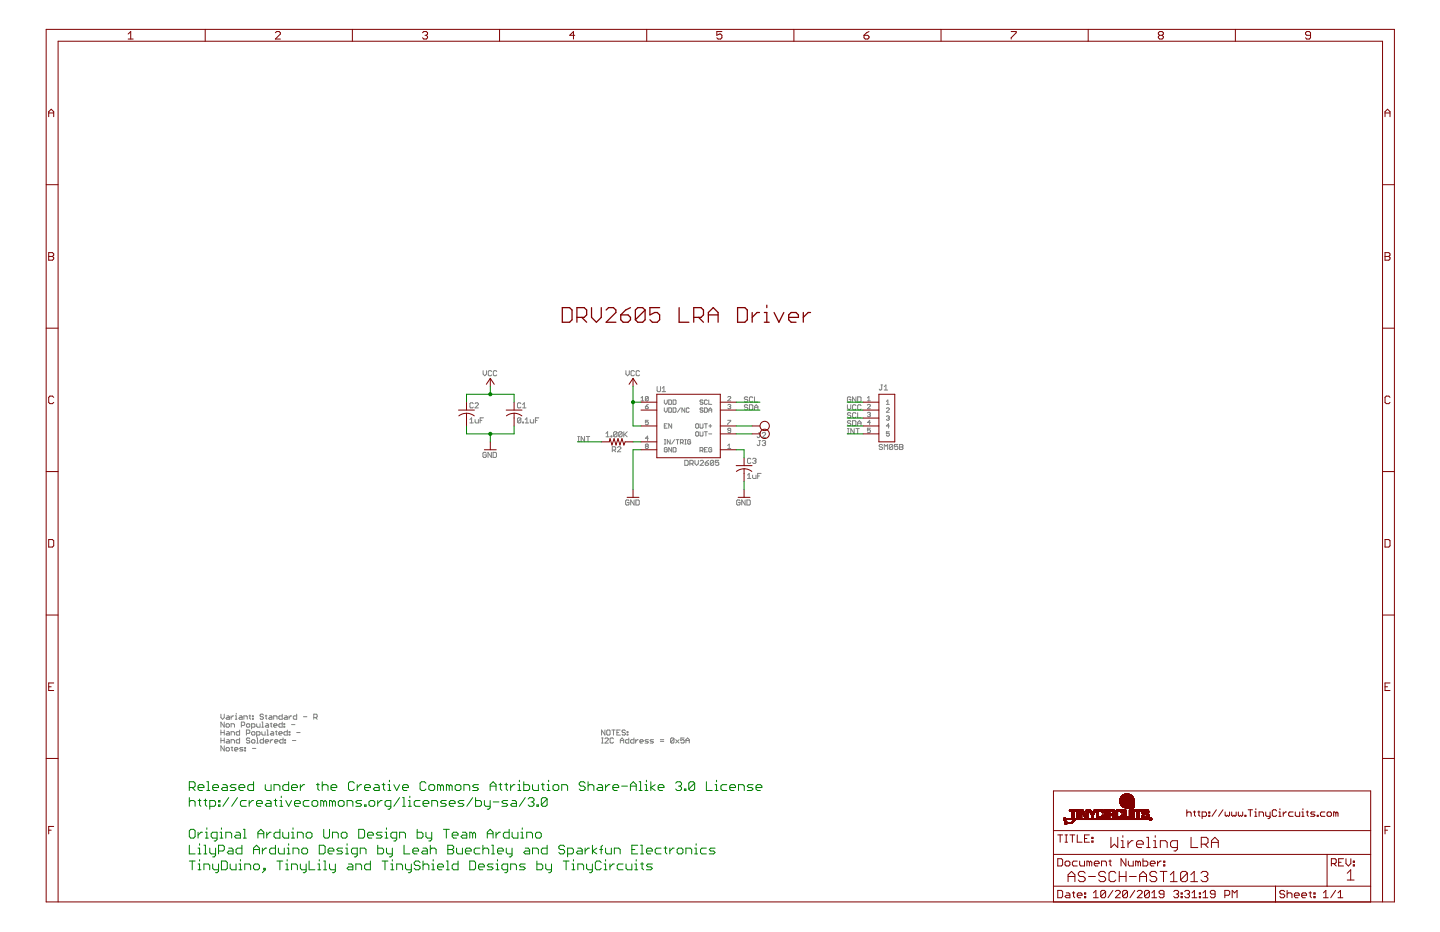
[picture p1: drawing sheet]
<svg xmlns="http://www.w3.org/2000/svg" width="432mm" height="279mm" viewBox="0 0 432 279" stroke-linecap="round" stroke-linejoin="round" font-family="sans-serif">
<g fill="none" stroke="#808080" stroke-width=".3">
<path d="M144.9 111.1v1l.5 .5 .5-.5v-1M147.4 111.4l-.2-.3h-.5l-.3 .3v1l.3 .2h.5l.2-.2M148.9 111.4l-.2-.3h-.5l-.3 .3v1l.3 .2h.5l.2-.2M187.7 111.1v1l.5 .5 .5-.5v-1M190.2 111.4l-.2-.3h-.5l-.3 .3v1l.3 .2h.5l.2-.2M191.8 111.4l-.3-.3h-.5l-.2 .3v1l.2 .2h.5l.3-.2M192.2 119.3l.4-.4v1.3M194.4 119.1v.9l-.2 .2-.7-.2M194.4 119.1l-.7-.2-.2 .2v.9M194.4 119.1l-.9 .9M197 115.9v1.3l.3 .2h.5l.3-.2v-1.3M198.6 117.4h1"/>
<path d="M198.6 116.4l.5-.5v1.5M199.2 119.9v.9l.4 .4 .5-.4v-.9M200.5 119.9h.7l.2 .2v.9l-.2 .2h-.7zM201.8 119.9h.7l.2 .2v.9l-.2 .2h-.7zM212.5 119.9v1.3h.9M218.2 119.1l.3-.2 .6 .2-.9 1.1h.9M224.2 119.2l-.2-.2h-.5l-.3 .5 .3 .2h.5l.2 .5-.2 .3h-.5l-.3-.3M225.7 119.2l-.2-.2h-.5l-.3 .2v1l.3 .3h.5l.2-.3M226.3 119v1.5h1M255.1 119.2l-.2-.2h-.5l-.3 .2v1l.3 .3h.5l.2-.3v-.5h-.5M256.7 119v1.5l-1-1.5v1.5M257.2 119h.7l.3 .2v1l-.3 .3h-.7z"/>
<path d="M260.1 119.3l.4-.4v1.3M264.1 115.4h.5M264.4 115.4v1.3l-.3 .2-.5-.2M265.2 116.9h1M265.2 115.9l.5-.5v1.5M140.9 126.8h1M140.9 125.8l.5-.5v1.5M141.9 121l-.2-.2h-.5l-.3 .2v1l.3 .3h.5l.2-.3M142.5 125.8v.7l.2 .3h.7v-1M142.5 121l.2-.2h.5l.2 .2v.3l-.9 1h.9M144 126h.5M145 125.3h-1v1.5"/>
<path d="M145.8 135.9l-.2-.3h-.5l-.3 .3v1l.3 .2h.5l.2-.2v-.5h-.5M147.3 135.6v1.5l-1-1.5v1.5M147.8 135.6h.8l.3 .3v1l-.3 .2h-.8zM156.2 121l-.3-.2h-.5l-.2 .2v1l.2 .3h.5l.3-.3M156.2 125.5l-.3-.2h-.5l-.2 .2v1M156.2 125.5v1l-.3 .3h-.5l-.2-.3M156.2 125.5l-1 1M156.7 126.5h.3v.3h-.3zM156.7 122.3h1M156.7 121.3l.5-.5v1.5M157.5 126.8h1M157.5 125.8l.5-.5v1.5"/>
<path d="M159 125.8v.7l.3 .3h.7v-1M160.5 126h.6M161.6 125.3h-1.1v1.5M173.2 132.4h.6M173.2 130.9h.6M173.5 130.9v1.5M175.3 130.9v1.5l-1-1.5v1.5M175.8 130.9h1M176.3 130.9v1.5M181.7 129.9l.5-.5v1.6M181.7 131h1M183.2 130.7h.3v.3h-.3z"/>
<path d="M183.6 134.9h.8l.2-.2v-.5l-.2-.3h-.8v1.5M184.1 134.9l.5 .5M185 129.7l-.2-.3h-.5l-.3 .3v1M185 129.7v1l-.2 .3h-.5l-.3-.3M185 129.7l-1 1M185.1 134.2l.3-.3h.5l.3 .3v.2l-1.1 1h1.1M186.5 129.7v1l-.2 .3h-.5l-.3-.3M186.5 129.7l-.2-.3h-.5l-.3 .3v1M186.5 129.7l-1 1M187 129.4v1.6M187.3 130.2l.8 .8M188.1 129.4l-1.1 1.1"/>
<path d="M192.2 120.2h.9M193.5 121.9h.7l.2 .4-.7 .3zM193.7 133.8l-.2 .2 .2 .5 .7-.3-.2-.4M193.7 133.8l-.2-.2 .2-.5 .7 .2-.2 .5M193.7 133.8h.5M194.4 126h-.9v.7l.5-.3 .4 .3-.2 .6-.7-.2M194.4 131.4h-.9l.7-.7v1.4M194.4 121.2l-.9 .7M199.2 127.7h.4M199.2 133.1h.4M199.2 131.8h.4M199.2 122.3v.9l.4 .4 .5-.4v-.9"/>
<path d="M199.4 131.8v1.3M200.1 127h-.9v1.4h.9M200.1 134.4l-.2-.2-.7 .2v.9l.7 .2 .2-.7h-.5M200.5 122.3h.7l.2 .2v.9l-.2 .2h-.7zM201 131.8v1.3l-.9-1.3v1.3M201.4 127v1.4l-.9-1.4v1.4M201.4 134.2v1.3l-.9-1.3v1.3M201.8 122.3h.7l.2 .2v.9l-.2 .2h-.7zM201.8 134.2h.7l.2 .2v.9l-.2 .2h-.7zM202.3 131.8l-.9 1.3M202.7 131.8h.9M203.2 131.8v1.3"/>
<path d="M204 132.7h.7l.2-.2-.2-.7h-.7v1.3M204 122.3l-.8 1.3M204.5 132.7l.4 .4M205.3 122.3v1.3l-.8-1.3v1.3M205.3 138h.8l.3 .3v1l-.3 .2h-.8zM205.3 133.1h.5M205.3 131.8h.5M205.5 131.8v1.3M206.7 122.5l-.3-.2-.6 .2v.9l.2 .2 .7-.2M206.9 139h.7l.3-.2v-.5l-.3-.3h-.7v1.5M207.1 132l-.2-.2-.7 .2v.9l.7 .2 .2-.6h-.4M207.4 139l.5 .5"/>
<path d="M208.4 138v1l.5 .5 .5-.5v-1M208.6 129.6l.2-.2 .7 .2v.9l-.2 .2-.7-.2zM208.6 127.3l.2-.3 .7 .3v.8l-.2 .3-.7-.3zM209.9 129.4v1.1l.2 .2 .7-.2v-1.1M209.9 127v1.1l.2 .3 .7-.3v-1.1M209.9 135h.7l.2-.6-.2-.2h-.7v1.3M209.9 138.3l.3-.3h.5l.2 .3v.2l-1 1h1M210.4 135l.4 .5M210.8 122.5l-.7-.2-.2 .4 .7 .2 .2 .5-.2 .2-.7-.2M210.8 120.1l-.2-.2-.7 .2 .2 .5 .7 .2-.2 .4-.7-.2M211.2 129.4h.9M211.2 122.3h.7l.2 .2v.9l-.2 .2h-.7z"/>
<path d="M211.2 134.8h.5M211.2 127h.9M211.5 138.8h.7l.3 .5-.8 .2-.2-.2zM211.7 127v1.4M211.7 129.4v1.3M212.1 120.1l-.2-.2-.7 .2v.9l.3 .2 .6-.2M212.1 134.2h-.9v1.3h.9M212.5 138l-1 .8M212.5 127.7h.9M212.5 123.6v-.9l.5-.4 .4 .4v.9M212.5 122.9h.9M212.5 130.1h.9"/>
<path d="M213 127.3v.8M213.4 134.4l-.2-.2-.7 .2v.9l.7 .2 .2-.7h-.4M214 138.3v1l-.2 .2-.8-.2M214 138.3l-.2-.3h-.5l-.3 .3v1M214 138.3l-1 1M215.5 138h-1v.8l.5-.3 .5 .3v.5l-.2 .2-.8-.2M218.2 126h.9l-.9 1.3M218.2 121.5l.7-.3 .2 .3-.2 .4M218.2 133.6l.5-.5v1.4M218.2 134.5h.9M218.7 121.9h.2M218.9 121.9l.2 .2-.2 .5-.7-.3"/>
<path d="M219.1 129h-.6l-.3-.2 .3-.4 .6 .2v.9l-.2 .2-.7-.2M224.2 121.6l-.2-.3h-.5l-.3 .6 .3 .2h.5l.2 .5-.2 .3h-.5l-.3-.3M224.7 121.3h.8l.2 .3v1l-.2 .3h-.8zM225.1 137.6l-.2-.2h-.5l-.2 .2v1.1l.2 .2h.5l.2-.2M225.7 137.6l.2-.2h.5l.3 .2-.3 .6M226.2 138.2h.2M226.3 122.9v-1l.5-.6 .5 .6v1M226.3 122.1h1M226.4 138.2l.3 .2-.3 .5h-.5l-.2-.2M227.5 129.7h.5M227.5 132.1h.5M227.8 129.7v1.2l-.3 .3-.5-.3"/>
<path d="M227.8 132.1v1.2l-.3 .3-.5-.3M228.6 129.9l.2-.2h.5l.3 .2v.3l-1 1h1M228.6 132.3l.2-.2h.5l.3 .2-.3 .5M229.1 132.8h.2M229.3 132.8l.3 .3-.3 .5h-.5l-.2-.3M254.1 121.3v1.1l.5 .5 .5-.5v-1.1M254.1 130h.5M254.1 128.5h.5M254.4 128.5v1.5M255.1 124l-.2-.3h-.5l-.3 .3 .3 .5h.5l.2 .2-.2 .5h-.5l-.3-.2M255.1 126.4l-.2-.3h-.5l-.3 .3 .3 .5h.5l.2 .2-.2 .5h-.5l-.3-.2M255.7 126.1h.7l.3 .3v1l-.3 .2h-.7z"/>
<path d="M256.1 128.5v1.5l-1-1.5v1.5M256.7 124l-.3-.3h-.5l-.2 .3v1l.2 .2h.5l.3-.2M256.7 121.6l-.3-.3h-.5l-.2 .3v1l.2 .3h.5l.3-.3M256.7 128.5h1M257.2 123.7v1.5h1M257.2 127.6v-1l.5-.5 .5 .5v1M257.2 128.5v1.5M257.2 126.9h1M258.2 121.6l-.3-.3h-.5l-.2 .3v1l.2 .3h.5l.3-.3M260.1 121.5l.2-.3 .7 .3-.9 1.1h.9M260.1 120.2h.9M260.1 123.8l.7-.2 .2 .2-.2 .5"/>
<path d="M260.5 124.3h.3M260.8 124.3l.2 .2-.2 .4-.7-.2M261 128.4h-.9v.6l.7-.2 .2 .7-.2 .2-.7-.2M261 126.7h-.9l.7-.7v1.3M264.6 133.5l-.2-.3h-.5l-.3 .3 .3 .5h.5l.2 .3-.2 .5h-.5l-.3-.3M265.2 134.8v-1.6l.5 .6 .5-.6v1.6M265.8 120.4l.4-.5v1.3M265.8 122.5l.2-.2 .7 .2-.9 1.1h.9M265.8 124.9l.6-.2 .3 .2-.3 .4M265.8 121.2h.9M266.2 125.3h.2M266.4 125.3l.3 .2-.3 .5-.6-.2"/>
<path d="M266.7 129.4h-.9v.7l.4-.2 .5 .2-.3 .6-.6-.2M266.7 127.7h-.9l.6-.7v1.4M267.7 133.5l-.3-.3h-.5l-.2 .3v1M267.7 133.5v1l-.3 .3h-.5l-.2-.3M267.7 133.5l-1 1M269.2 133.2h-1v.8l.5-.2 .5 .2v.5l-.2 .3h-.5l-.3-.3M269.7 133.2h.8l.3 .3-.3 .5 .3 .5-.3 .3h-.8zM269.7 134h.8M188.6 150.1l-.2-.2h-.5l-.3 .2v1.1l.3 .2h.5l.2-.2v-.6h-.5M190.1 149.9v1.5l-1-1.5v1.5M190.7 149.9h.7l.3 .2v1.1l-.3 .2h-.7zM221.9 150.1l-.2-.2h-.6l-.2 .2v1.1l.2 .2h.6l.2-.2v-.6h-.5"/>
<path d="M223.4 149.9v1.5l-1-1.5v1.5M224 149.9h.7l.3 .2v1.1l-.3 .2h-.7zM224.2 142.4l.4-.5v1.5M224.2 143.4h.9M225.7 142.4v.8l.2 .2h.8v-1M227.2 142.7h.5M228.2 141.9h-1v1.5M66.2 219.6h1M66.2 214.1v1l.5 .5 .5-.5v-1M66.2 218.8v1.6M67.2 216.5v1.5l-1-1.5v1.5M67.2 218.8v1.6"/>
<path d="M67.8 217.2l.2-.2h.5l.3 .2v.5l-.3 .3h-.5l-.2-.3zM68 219.4h.5l.3 .2v.8h-.8l-.2-.3 .2-.2h.8M68 214.6h.5l.3 .3v.7h-.8l-.2-.2 .2-.3h.8M69.3 218v-1h.8l.2 .2v.8M69.3 214.6v1M70.1 214.6l-.8 .5M70.6 214.6h.2v1M70.6 215.6h.5M70.8 213.8v.3M71.8 218.8v1.6h-.7l-.3-.3v-.5l.3-.2h.7M71.9 214.6h.5l.2 .3v.7h-.7l-.3-.2 .3-.3h.7M72.4 217.5h.7l.3-.3v-.5l-.3-.2h-.7v1.5"/>
<path d="M73.1 215.6v-1h.8l.2 .3v.7M73.9 219.9h.8l.2-.3v-.5l-.2-.3h-.8v1.6M74.1 217h.6l.2 .2v.5l-.2 .3h-.6l-.2-.3v-.5zM74.7 214.6h.5M74.9 214.4v1l.3 .2M75.4 219.6l.3-.2h.5l.3 .2v.5l-.3 .3h-.5l-.3-.3zM75.4 218h.8l.3-.3v-.5l-.3-.2h-.8v1.5M75.7 214.6h.2v.3h-.2zM75.7 215.4h.2v.2h-.2zM77 217v.7l.2 .3h.8v-1M78.5 219.4v.7l.3 .3h.7v-1M78.5 218h.5"/>
<path d="M78.5 216.5h.3v1.5M79 214.4l-.3-.3h-.5l-.2 .5 .2 .3h.5l.3 .5-.3 .2h-.5l-.2-.2M79.5 214.6h.5M79.8 217h.5l.2 .2v.8h-.7l-.3-.3 .3-.2h.7M79.8 214.4v1l.2 .2M80 218.8h.3v1.6M80.8 214.6h.5l.3 .3v.7h-.8l-.3-.2 .3-.3h.8M81 217h.6M81.3 219.4h.5l.3 .2v.8h-.8l-.3-.3 .3-.2h.8M81.3 216.7v1l.3 .3M82.1 217.5h1l-.3-.5h-.5l-.2 .2v.5l.2 .3h.5M82.1 215.6v-1h.7l.3 .3v.7"/>
<path d="M82.6 219.4h.5M82.8 219.1v1l.3 .3M83.6 219.9h1l-.2-.5h-.5l-.3 .2v.5l.3 .3h.5M84.6 216.5v1.5h-.7l-.3-.3v-.5l.3-.2h.7M84.6 214.1v1.5h-.7l-.3-.2v-.5l.3-.3h.7M85.1 217.7h.3v.3h-.3zM85.1 217h.3v.2h-.3zM85.4 214.6h.5l.2 .3v.7h-.7l-.3-.2 .3-.3h.7M86.1 218.8v1.6h-.7l-.3-.3v-.5l.3-.2h.7M86.7 219.4h.2v.2h-.2zM86.7 214.6v1M87.4 217.2h1.1"/>
<path d="M87.4 214.6l-.7 .5M89 219.6h1M89 214.1v1.5h-.8l-.3-.2v-.5l.3-.3h.8M91 214.9h1M94.1 215.1h.7l.3-.2v-.5l-.3-.3h-.7v1.5M94.6 215.1l.5 .5M181.4 218.8v1.6l-1-1.6v1.6M182.2 218.8h.5l.2 .3v1l-.2 .3h-.5l-.3-.3v-1zM183.5 218.8h1M184 218.8v1.6M185 219.6h.5M186 218.8h-1v1.6h1"/>
<path d="M187.5 219.1l-.2-.3h-.5l-.3 .6 .3 .2h.5l.2 .5-.2 .3h-.5l-.3-.3M188 219.4h.3v.2h-.3zM66.2 222h1M66.2 221.2v1.6M67.2 223.6v1.5l-1-1.5v1.5M67.2 221.2v1.6M67.8 224.4l.2-.3h.5l.3 .3v.5l-.3 .2h-.5l-.2-.2zM68 221.7h.5l.3 .3v.8h-.8l-.2-.3 .2-.3h.8M69.3 220.4v-1h.8l.2 .2v.8M69.3 222.8v-1.1h.8l.2 .3v.8M69.3 224.1h.5M69.6 223.9v1l.2 .2"/>
<path d="M70.3 224.6h1l-.2-.5h-.5l-.3 .3v.5l.3 .2h.5M71.8 221.2v1.6h-.7l-.3-.3v-.5l.3-.3h.7M72.9 224.1h-.8l-.2 .3 .2 .2h.5l.3 .3-.3 .2h-.7M73.4 224.1h.2v.3h-.2zM73.4 224.9h.2v.2h-.2zM74.9 221.5l-.2-.3h-.6l-.2 .5 .2 .3h.6l.2 .5-.2 .3h-.6l-.2-.3M75.4 222l.3-.3h.5l.3 .3v.5l-.3 .3h-.5l-.3-.3zM75.7 224.4h1M77 220.4h.7l.3-.3v-.5l-.3-.2h-.7v1.5M77 222.8h.5M77 221.2h.2v1.6M79 221.2v1.6h-.8l-.2-.3v-.5l.2-.3h.8"/>
<path d="M79.5 222.2h1l-.2-.5h-.5l-.3 .3v.5l.3 .3h.5M80 220.4h.5M81 221.7v1.1M81.8 221.7l-.8 .5M82.3 222.2h1.1l-.3-.5h-.5l-.3 .3v.5l.3 .3h.5M84.9 221.2v1.6h-.8l-.2-.3v-.5l.2-.3h.8M85.4 222.5h.2v.3h-.2zM85.4 221.7h.2v.3h-.2zM86.7 220.1h.2v.3h-.2zM87.7 222h1M180.4 222.8h.5M180.4 221.2h.5"/>
<path d="M180.6 221.2v1.6M181.4 221.5l.3-.3h.5l.2 .3v.2l-1 1.1h1M184 221.5l-.3-.3h-.5l-.3 .3v1l.3 .3h.5l.3-.3M186 222.8v-1.1l.5-.5 .5 .5v1.1M186 222h1M188 220.1h.3v.3h-.3zM188.6 221.2v1.6h-.8l-.3-.3v-.5l.3-.3h.8M190.1 221.2v1.6h-.8l-.2-.3v-.5l.2-.3h.8M190.6 221.7v1.1M191.4 221.7l-.8 .5M191.9 222.2h1l-.3-.5h-.5l-.2 .3v.5l.2 .3h.5M194.4 221.7h-.7l-.3 .3 1 .5-.2 .3h-.8"/>
<path d="M196 221.7h-.8l-.3 .3 .3 .2h.5l.3 .3-.3 .3h-.8M198 221.7h1M198 222.2h1M202.1 221.5v1l-.3 .3h-.5l-.2-.3M202.1 221.5l-.3-.3h-.5l-.2 .3v1M202.1 221.5l-1 1M202.6 221.7l1 1.1M203.6 221.7l-1 1.1M205.2 221.2h-1v.8l.5-.3 .5 .3v.5l-.3 .3h-.5l-.2-.3M205.7 222h1M205.7 222.8v-1.1l.5-.5 .5 .5v1.1"/>
</g>
<g fill="none" stroke="#800000" stroke-width=".3">
<path d="M13.8 8.8h404.3v261.6h-404.3zM38.4 10.2l.8-.7v2.2M38.4 11.7h1.5M61.5 8.8v3.6M82.6 9.8l.4-.3h.7l.4 .3v.4l-1.5 1.5h1.5M105.7 8.8v3.6M126.7 9.8l.4-.3h.7l.4 .3v.4l-.4 .4M127.4 10.6h.4M127.8 10.6l.4 .4v.3l-.4 .4h-.7l-.4-.4M149.8 8.8v3.6M172.3 10.6h-1.5l1.2-1.1v2.2M193.9 8.8v3.6"/>
<path d="M216.5 9.5h-1.6v1.1l.8-.4h.4l.4 .4v.7l-.4 .4h-.8l-.4-.4M238.1 8.8v3.6M259.1 10.6h1.1l.4 .4v.3l-.4 .4h-.7l-.4-.4zM260.6 9.5l-.8 .3-.7 .8M282.2 8.8v3.6M303.2 9.5h1.5v.3l-1.5 1.5v.4M326.3 8.8v3.6M347.7 10.6l-.4 .4v.3l.4 .4h.8l.3-.4v-.3l-.3-.4M347.7 10.6l-.4-.4v-.4l.4-.3h.8l.3 .3v.4l-.3 .4M347.7 10.6h.8M370.4 8.8v3.6M393 10.6h-1.2l-.3-.4v-.4l.3-.3h.8l.4 .3v1.5l-.4 .4h-.8l-.3-.4"/>
<path d="M14.6 35v-1.5l.7-.8 .8 .8v1.5M14.6 33.9h1.5M415.3 33.9h1.5M415.3 35v-1.5l.8-.8 .7 .8v1.5M13.8 55.4h3.6M414.6 55.4h3.5M14.6 75.7h1.1l.4 .4v.4l-.4 .4 .4 .3v.4l-.4 .4h-1.1zM14.6 76.9h1.1M415.3 75.7h1.2l.3 .4v.4l-.3 .4 .3 .3v.4l-.3 .4h-1.2zM415.3 76.9h1.2M13.8 98.4h3.6M414.6 98.4h3.5"/>
<path d="M16.1 119.1l-.4-.4h-.7l-.4 .4v1.5l.4 .4h.7l.4-.4M147 113.4v2.4M147 113.4l1.2 1.8M147 113.4l-1.2 1.8M189.8 113.4l1.2 1.8M189.8 113.4l-1.2 1.8M189.8 113.4v2.4M197 118.2h19v19h-19zM263.5 118.2h4.8v14.3h-4.8zM416.8 119.1l-.3-.4h-.8l-.4 .4v1.5l.4 .4h.8l.3-.4M137.5 122.9h4.8M139.9 123.9l1 .1 1.3 .7"/>
<path d="M139.9 123.9l-1 .1-1.3 .7M139.9 120.6v2.3M139.9 123.9v3.8M145.2 134.8h3.6M147 132.5v2.3M151.8 122.9h4.7M154.2 123.9l1 .1 1.3 .7M154.2 123.9l-1 .1-1.4 .7M154.2 120.6v2.3M154.2 123.9v3.8M180.3 132.5h2.4l.2-1 .6 1.9 .6-1.9 .6 1.9 .6-1.9 .6 1.9 .6-1.9 .6 1.9 .4-.9h2.3M192.2 122.9h4.8"/>
<path d="M192.2 134.8h4.8M192.2 132.5h4.8M192.2 120.6h4.8M192.2 127.7h4.8M216 122.9h4.7M216 134.8h4.7M216 120.6h4.7M216 127.7h4.7M216 130.1h4.7M220.7 139.6h4.8M223.1 137.2v2.4M225.5 127.7h2.4"/>
<path d="M225.5 130.1h2.4M258.8 122.9h4.7M258.8 120.6h4.7M258.8 125.3h4.7M258.8 127.7h4.7M258.8 130.1h4.7M13.8 141.4h3.6M188 149.1h3.6M189.8 146.7v2.4M221.3 149.1h3.6M223.1 140.5l1 .2 1.3 .6M223.1 140.5l-1.4 .3-.9 .5"/>
<path d="M223.1 140.5v3.9M223.1 146.7v2.4M414.6 141.4h3.5M14.6 161.8h1.1l.4 .3v1.5l-.4 .4h-1.1zM415.3 161.8h1.2l.3 .3v1.5l-.3 .4h-1.2zM13.8 184.4h3.6M414.6 184.4h3.5M14.6 205.9h.7M16.1 204.7h-1.5v2.3h1.5M415.3 205.9h.8M416.8 204.7h-1.5v2.3h1.5M13.8 227.4h3.6"/>
<path d="M335.8 239.8h3.3M335.8 239.6l3.3 .1M335.9 239.6h3.2M335.9 239.5h3.1M335.9 239.5h3M335.9 239.4h2.9M335.9 239.3h2.8M336 239.2h2.7M336 239.2h2.6M336 239.1h2.5M336.1 239h2M336.1 239h1.9"/>
<path d="M336.2 238.8h1.7M336.3 238.8h1.6M336.3 238.7h1.6M336.4 238.6h1.5M336.8 238.3h2.3M336.9 238.3h2.1M337 238.2h1.9M337.2 238.1h1.5M337.7 238h.6M337.7 239.9l-1.9 .1M337.8 239.9h-2M337.9 240h.1"/>
<path d="M337.9 238.5l-1.4 .1M337.9 238.4l-1.3 .1M338 238.7h.4M338 238.6h.4M338 238.4h-1.4M338.1 239.9h1.1M338.1 238.8h.2M338.1 238.6h.2M338.2 239.9h1M338.4 238.4h.8M338.5 238.4l.8 .1M338.5 238.5l.9 .1"/>
<path d="M338.6 238.8h1M338.6 238.9l1.1 .1M338.6 238.7h.9M338.6 238.6h.8M338.7 239h1M338.7 239l1.1 .1M338.8 239.1l1.1 .1M338.9 239.2h1M339 239.3h.9M339 239.3l.9 .1M339.1 239.4h.9M339.2 239.8h-3.4"/>
<path d="M339.2 239.5h.8M339.3 239.6h.7M339.3 239.6l.7 .1M339.3 239.9h.8M339.3 239.8h.7M339.3 239.7h.7M414.6 227.4h3.5M14.6 248.9h.7M16.1 247.8h-1.5v2.2M315.9 256.1h95.1M315.9 249h95.1M317.2 257.4h1.1l.3 .4v1.4l-.3 .4h-1.1z"/>
<path d="M317.2 250.3h1.4M317.9 250.3v2.2M318.9 245.6l.2 .1M318.9 245.6h.2M318.9 245.7h.3M318.9 245.8h.7M319 245.3h.6M319 245.9h.6M319.1 245.9h.4M319.1 245.5h-.2M319.2 245.2h.2M319.2 245.4l-.3 .1"/>
<path d="M319.3 246.8l.3 .1M319.3 246.8h.2M319.3 246.7h.1M319.3 246.5h.7M319.3 246.9h.6M319.3 245.4l.4 .1M319.3 246.4h.6M319.4 258.5l.3-.4h.8l.3 .4v.7l-.3 .4h-.8l-.3-.4zM319.4 250.3h.7M319.4 252.5h.7M319.4 247h.5M319.4 246.4h.4"/>
<path d="M319.4 247.1h.4M319.4 245.5h25.4M319.5 246.6h-.2M319.5 245.7h25.3M319.5 245.6h25.3M319.6 246.5l-.3 .1M319.6 245.4h-.7M319.7 246.5l.3 .1M319.7 245.7h-.3M319.7 250.3v2.2M319.8 246.6h1.8M320 246.8l-.3 .1"/>
<path d="M320.7 243.1h2M320.7 243h2M320.7 242.9h2M320.7 242.8h2M320.7 243.2h2M320.7 242.8h1.9M320.8 250.3h1.5M321.4 243.2h.6M321.4 243.4h.6M321.4 244.7h.6M321.4 243.8h.6M321.4 244.4h.6"/>
<path d="M321.4 244.1h.6M321.4 246.8h-1.6M321.4 245.2h.6M321.4 245.1h.6M321.4 245h.6M321.4 244.9h.6M321.4 244.8h.6M321.4 244.6h.6M321.4 244.5h.6M321.4 244.3h.6M321.4 244.2h.6M321.4 244h.6"/>
<path d="M321.4 243.9h.6M321.4 243.7h.6M321.4 243.6h.6M321.4 243.5h.6M321.4 243.3h.6M321.5 246.7h-1.7M321.6 250.3v2.2M321.7 246.5l-.4 .1M321.7 246.5h-.3M321.8 246.4h-.3M321.9 246.3l-.3 .1M321.9 245.3h-.4"/>
<path d="M322 246.2l-.4 .1M322 246.2h-.3M322.1 246.1h-.3M322.2 246l-.3 .1M322.3 245.9l-.4 .1M322.3 245.9h-.3M322.4 245.8h-.3M322.5 245.7h-.3M322.9 243.4h.5M322.9 244.7h.5M322.9 243.8h.5M322.9 244.4h.5"/>
<path d="M322.9 244.1h.5M322.9 245.2h.5M322.9 245.1h.5M322.9 245h.5M322.9 244.9h.5M322.9 244.8h.5M322.9 244.6h.5M322.9 244.5h.5M322.9 244.3h.5M322.9 244.2h.5M322.9 244h.5M322.9 243.9h.5"/>
<path d="M322.9 243.7h.5M322.9 243.6h.5M322.9 243.5h.5M322.9 243.3h.5M322.9 243.2h.5M322.9 243.1h.5M322.9 243h.5M322.9 242.9h.5M322.9 242.8h.5M322.9 245.3h.5M323 242.8h.3M323 250.3v2.2h1.5"/>
<path d="M323 258.1h-1.1l-.3 .4v.7l.3 .4h1.1M323.7 258.1v1.1l.4 .4h1.1v-1.5M323.8 242.9h1M323.8 243.4h.5M323.8 244.7h.5M323.8 243.8h.5M323.8 244.4h.5M323.8 244.1h.5M323.8 245.2h.5M323.8 245.1h.5M323.8 245h.5M323.8 244.9h.5"/>
<path d="M323.8 244.8h.5M323.8 244.6h.5M323.8 244.5h.5M323.8 244.3h.5M323.8 244.2h.5M323.8 244h.5M323.8 243.9h.5M323.8 243.7h.5M323.8 243.6h.5M323.8 243.5h.5M323.8 243.4h1.2M323.8 243.2l1.2 .1"/>
<path d="M323.8 243.2h1.1M323.8 243.1h1.1M323.8 243l1 .1M323.8 242.9l1 .1M323.8 242.8h.9M323.9 245.3h.4M323.9 242.8h.7M324.4 243.4h.6M324.4 243.5h.7M324.5 243.5h.6M324.5 243.6l.6 .1M324.6 243.7h.6"/>
<path d="M324.6 243.8h.6M324.6 243.8l.6 .1M324.7 243.9l.6 .1M324.7 244h.6M324.8 244.1h.6M324.8 244.1l.6 .1M324.8 244.2l.6 .1M324.9 244.3h.6M324.9 244.4h.6M325 244.4h.5M325 244.5h.6M325 244.6h.6"/>
<path d="M325.1 244.7h.5M325.1 244.7h1.1M325.1 244.8h1.1M325.2 244.9h1M325.2 251.4h.7M325.2 245h1M325.3 245h.9M325.3 245.2h.9M325.3 245.1h.9M325.4 245.3h.8M325.7 243.4h.5M325.7 244.7h.5"/>
<path d="M325.7 243.3h.5M325.7 243.2h.5M325.7 243.1h.5M325.7 243h.5M325.7 242.9h.5M325.7 242.8h.5M325.8 243.8h.4M325.8 244.4h.4M325.8 244.1h.4M325.8 244.6h.4M325.8 244.5h.4M325.8 244.3h.4"/>
<path d="M325.8 244.2h.4M325.8 244h.4M325.8 243.9h.4M325.8 243.7h.4M325.8 243.6h.4M325.8 243.5h.4M325.8 242.8h.4M326.5 242.8h.5M326.5 242.9h.5M326.5 242.8h.4M326.5 242.9l.6 .1M326.5 243h.6"/>
<path d="M326.6 243.1h.6M326.6 243.2h.6M326.7 250.3h-1.5v2.2h1.5M326.7 258.5l-.4-.4h-.4v1.5M326.7 258.5l.3-.4 .4 .4v1.1M326.7 258.5v1.1M326.7 243.2l.6 .1M326.7 243.3l.6 .1M326.8 243.4h.6M326.8 243.5h.6M326.9 243.5l.5 .1M326.9 243.6h.6"/>
<path d="M326.9 243.7h.6M327 243.8h1.2M327 243.8h1.1M327 243.9h1.1M327.1 244h.9M327.2 244.1h.8M327.2 244.2h.7M327.3 244.3h.6M327.3 244.7h.5M327.3 244.4h.5M327.3 245.1h.5M327.3 245h.5"/>
<path d="M327.3 244.9h.5M327.3 244.8h.5M327.3 244.6h.5M327.3 244.5h.5M327.3 245.3h.5M327.4 251h.4v.4h-.4zM327.4 252.1h.4v.4h-.4zM327.6 243.7h.6M327.8 245.2h-.5M327.9 244.1l-.7 .1M328.1 258.9h1.5v-.4l-.4-.4h-.7l-.4 .4v.7l.4 .4h.7M328.1 242.8h.6"/>
<path d="M328.2 242.8h.5M328.2 243.6l-.5 .1M328.3 243.5l-.6 .1M328.3 243.5h-.6M328.4 243.4h-.6M328.5 243.2l-.6 .1M328.5 243.2h-.6M328.6 243.1h-.6M328.6 243h-.6M328.7 243h-.7M328.7 242.9h-.6M328.8 243.8h.6"/>
<path d="M328.8 244.4h.6M328.8 244.1h.6M328.8 244.6h.6M328.8 244.5h.6M328.8 244.3h.6M328.8 244.2h.6M328.8 244h.6M328.8 243.9h.6M328.8 243.7h.6M328.8 243.6h.6M328.8 243.5h.6M328.9 244.7l.6 .1"/>
<path d="M328.9 244.8l.7 .1M328.9 244.7h.5M328.9 244.9h2.1M328.9 245h2M328.9 243.1h2M329 245h1.9M329 243.1h1.9M329 245.1h1.9M329 243h1.9M329.1 245.2h1.7M329.1 242.9h1.7M329.2 245.3h1.5"/>
<path d="M329.2 242.8h1.5M329.4 242.8h1.2M329.4 243.4h-.6M329.4 245.3h1.1M329.4 243.3l-.5 .1M329.6 243.2l-.7 .1M329.6 242.7h.7M330.3 259.6v-1.5h1.1l.4 .4v1.1M330.3 244.9h.7M330.3 243.2l.7 .1M330.4 243.3l.6 .1M330.5 243.4h.5"/>
<path d="M330.5 244.7h.5M330.5 243.5h.5M330.5 244.4h.5M330.5 244.6h.5M330.5 244.5h.5M330.5 243.6h.5M330.9 243.2h-2M331 244.7l-.6 .1M331.3 243.4h.5M331.3 244.7h.5M331.3 243.8h.5M331.3 244.4h.5"/>
<path d="M331.3 244.1h.5M331.3 245.2h.5M331.3 245.1h.5M331.3 245h.5M331.3 244.9h.5M331.3 244.8h.5M331.3 244.6h.5M331.3 244.5h.5M331.3 244.3h.5M331.3 244.2h.5M331.3 244h.5M331.3 243.9h.5"/>
<path d="M331.3 243.7h.5M331.3 243.6h.5M331.3 243.5h.5M331.3 243.3h.5M331.3 243.2h.5M331.3 243.1h.5M331.3 243h.5M331.3 242.9h.5M331.3 242.8h.5M331.3 242.8h.4M331.3 245.3h.4M331.8 245.3h-.5"/>
<path d="M332.2 243.4h.5M332.2 244.7h.5M332.2 243.8h.5M332.2 244.4h2M332.2 245.2h.5M332.2 245.1h.5M332.2 245h.5M332.2 244.9h.5M332.2 244.8h.5M332.2 244.6h.5M332.2 244.5h2.1M332.2 244.4l2 .1"/>
<path d="M332.2 244.3h1.9M332.2 244h.6M332.2 243.9h.5M332.2 243.7h.5M332.2 243.6h.5M332.2 243.5h.5M332.2 243.3l.5 .1M332.2 243.3h2.1M332.2 243.1h2.1M332.2 243h2M332.2 242.9l2 .1M332.2 242.9h1.9"/>
<path d="M332.2 242.8h1.8M332.2 245.3h.5M332.2 242.8h1.6M332.3 245.3h.4M332.5 258.1h.7M332.9 257.8v1.4l.3 .4M333.1 251v3.1l1.1-1 1 1v-3.1M333.7 244.6h.6M333.7 244.7h.6M333.7 243.3l.6 .1M333.8 244.7h.5M333.8 243.4h.5"/>
<path d="M333.8 245.3h.5M333.8 245.2h.5M333.8 245.1h.5M333.8 245h.5M333.8 244.9h.5M333.8 244.8h.5M333.8 243.6h.5M333.8 243.5h.5M333.8 245.3h.4M334.1 244.2h-1.9M334.2 244.1l-2 .1M334.2 244.1h-2"/>
<path d="M334.3 244h-.8M334.3 243.2h-2.1M334.3 243.9h-.6M334.3 243.8l-.6 .1M334.3 243.8h-.5M334.3 243.7h-.5M334.3 243.5h-.5M334.6 243.8h.5M334.6 244.4h.5M334.6 244.1h.5M334.6 244.5h.5M334.6 244.3h.5"/>
<path d="M334.6 244.2h.5M334.6 244h.5M334.6 243.9h.5M334.6 243.7h.5M334.6 243.6h.5M334.6 243.4h.5M334.6 244.7h.5M334.6 244.6h.5M334.6 243.5h.5M334.6 244.7l.6 .1M334.6 244.8l.7 .1M334.6 245h2.1"/>
<path d="M334.6 244.9h2.1M334.6 243.2h2.1M334.6 243.1h2.1M334.7 243.1h1.9M334.8 245.1h1.8M334.8 243h1.8M334.8 245.2h1.7M334.8 242.9h1.7M334.9 245.3h1.5M334.9 242.8h1.6M335.1 242.8h1.2M335.1 245.3h1.1"/>
<path d="M335.2 243.3l-.6 .1M335.3 243.2l-.7 .1M335.3 242.7h.8M335.8 240.4h.5M335.8 240.3h1.9M335.8 240.2h1.9M335.8 240.1h1.9M335.8 240h1.9M335.8 240.6h.5M335.8 240.5h.5M335.9 240.7h.4M335.9 240.8l1.3 .1"/>
<path d="M335.9 240.8h.5M335.9 240.9l1.4 .1M336 241h1.5M336 241.1h1.7M336 241.1l1.9 .1M336 244.9h.7M336 243.2l.7 .1M336.1 241.2l1.9 .1M336.1 241.3h2M336.1 244.8h.6M336.2 243.4h.5M336.2 243.5h.5"/>
<path d="M336.2 243.3l.5 .1M336.2 241.4h1.9M336.2 252h.5v2.1M336.2 254.1h1M336.2 244.7h.5M336.2 244.6h.5M336.2 243.6h.5M336.2 244.5h.5M336.2 244.4h.5M336.2 241.4l2 .1M336.3 241.5l2 .1M336.3 240.5h-.5"/>
<path d="M336.4 241.6h2M336.4 240.3h-.6M336.4 240.5h.3M336.4 241.7h2.1M336.4 240.6h.3M336.5 240.4h.1M336.5 241.7l2 .1M336.5 240.7h.1M336.6 241.8l2 .1M336.7 245h-2M336.7 240.8h.2M336.7 250.5v.5"/>
<path d="M336.7 241.9h2M336.7 240.3l1.1 .1M336.8 240.4h1.3M336.8 240.5h1.4M336.8 242h2M336.8 240.5l1.5 .1M336.9 240.6l1.4 .1M337 242l1.8 .1M337 243.4h.6M337 244.7l.6 .1M337 243.8h.6M337 244.4h.6"/>
<path d="M337 244.1h.6M337 244.9h2.2M337 244.8l.8 .1M337 244.7h.6M337 244.5h.6M337 244.3h.6M337 244.2h.6M337 244h.6M337 243.9h.6M337 243.7h.6M337 243.6h.6M337 243.5h.6"/>
<path d="M337 243.3h.6M337 243.2h.6M337 243.1h.6M337 243h.6M337 242.9h.6M337 242.8h.6M337.1 242.8h.4M337.1 245h2M337.1 240.7h1.3M337.1 242.1l1.8 .1M337.2 245.1h1.8M337.3 245.2h1.7"/>
<path d="M337.3 245.3h1.6M337.3 240.8h1.2M337.4 242.2h1.5M337.4 240.8l1.2 .1M337.6 244.6h-.6M337.6 245.3h1M337.6 257.4v2.2l-1.5-2.2v2.2M337.6 240.9l1.1 .1M337.8 240.1h.3M337.8 240.2h.3M337.8 241h1M337.9 240.2h.1"/>
<path d="M338 241.1h.8M338.1 241.1l.8 .1M338.2 241.2l.8 .1M338.2 240.2h.9M338.2 240h1M338.2 240.1h1M338.2 252v2.1M338.2 241.3h.8M338.2 240.3h.9M338.3 241.4h.8M338.3 240.4h.8M338.3 258.1v1.1l.4 .4h1.1v-1.5"/>
<path d="M338.4 240.5h.7M338.4 241.4l.8 .1M338.5 241.5l.8 .1M338.5 240.5h.6M338.5 240.6h.6M338.6 241.6h.7M338.6 240.7h.6M338.6 244.7h.6M338.6 241.7h.8M338.7 243.4h.5M338.7 243.8h.5M338.7 244.4h.5"/>
<path d="M338.7 244.1h.5M338.7 244.6h.5M338.7 244.5h.5M338.7 244.3h.5M338.7 244.2h.5M338.7 244h.5M338.7 243.9h.5M338.7 243.7h.5M338.7 243.6h.5M338.7 243.5h.5M338.7 243.3h.5M338.7 243.2h.5"/>
<path d="M338.7 243.1h.5M338.7 243h.5M338.7 242.9h.5M338.7 242.8h.5M338.7 241.7l.8 .1M338.7 240.8h.6M338.8 241.8l.8 .1M338.8 240.8l.5 .1M338.9 241.9h.7M338.9 240.9l.5 .1M338.9 242h.8M338.9 241h.6"/>
<path d="M339 242l.8 .1M339 241.1h.6M339.1 242.1h.8M339.1 241.1l.5 .1M339.2 242.2h.7M339.2 241.2l.5 .1M339.2 240.2h-1M339.2 244.8l-.8 .1M339.2 244.7l-.6 .1M339.2 241.3h.6M339.3 241.4h.6M339.3 240.6h.8"/>
<path d="M339.3 240.5h.8M339.3 240.4h.8M339.3 240.3h.8M339.3 240.2h.8M339.3 240.1h.8M339.3 240h.8M339.4 241.4l.6 .1M339.4 240.7h.7M339.4 241.5l.6 .1M339.4 240.8h.7M339.5 241.6h.6M339.5 240.8h.6"/>
<path d="M339.6 243.4h.5M339.6 244.7h.5M339.6 243.8h.5M339.6 244.4h.5M339.6 244.1h.5M339.6 245.3h.5M339.6 245.2h.5M339.6 245.1h.5M339.6 245h.5M339.6 244.9h.5M339.6 244.8h.5M339.6 244.6h.5"/>
<path d="M339.6 244.5h.5M339.6 244.3h.5M339.6 244.2h.5M339.6 244h.5M339.6 243.9h.5M339.6 243.7h.5M339.6 243.6h.5M339.6 243.5h.5M339.6 243.3h.5M339.6 243.2h.5M339.6 243.1h.5M339.6 243h.5"/>
<path d="M339.6 242.9h.5M339.6 242.8h.5M339.6 241.7h.5M339.6 240.9h.5M339.6 245.3h.4M339.7 241.7h.4M339.7 241h.4M339.7 241.8h.4M339.7 241.1h.4M339.8 252h-.5l-1.1 1.1M339.8 241.1h.3M339.8 241.9h.3"/>
<path d="M339.9 242h.2M339.9 241.2h.2M339.9 241.3h.2M340 242.1h.1M340.3 243.1h2M340.3 243h2M340.3 242.9h2M340.3 242.8h2M340.3 243.2h2M340.4 242.8h1.9M340.4 243.2h1.2M340.8 253.1h2v-.6l-.5-.5h-1l-.5 .5v1.1l.5 .5h1"/>
<path d="M341 243.4h.6M341 244.7h.6M341 243.8h.6M341 244.4h.6M341 244.1h.6M341 245.2h.6M341 245.1h.6M341 245h.6M341 244.9h.6M341 244.8h.6M341 244.6h.6M341 244.5h.6"/>
<path d="M341 244.3h.6M341 244.2h.6M341 244h.6M341 243.9h.6M341 243.7h.6M341 243.6h.6M341 243.5h.6M341 243.3h.6M341.1 245.3h.4M341.3 258.5l-.4-.4h-.4v1.5M341.3 258.5v1.1M341.3 258.5l.3-.4 .4 .4v1.1"/>
<path d="M341.6 245.3h-.5M341.7 243.2h.6M342.4 244.7h.6M342.4 244.8l.6 .1M342.4 244.6h.6M342.4 244.5h.6M342.4 243.4h.6M342.4 244.9h2.1M342.4 243.6h.6M342.4 243.5h.6M342.4 243.3h.6M342.5 245h2"/>
<path d="M342.5 244.5h.4M342.5 243.7h.6M342.5 243.8h1.4M342.5 245h1.9M342.5 243.1h1.9M342.5 245.1h1.9M342.5 243.9l1.9 .1M342.5 243.8l1.7 .1M342.5 243h1.9M342.6 244h1.8M342.6 245.2h1.7M342.6 242.9h1.7"/>
<path d="M342.6 244.1h1.9M342.7 245.3h1.5M342.7 242.8h1.5M342.7 257.4v2.2h1.1l.4-.4v-.7l-.4-.4h-1.1M342.8 244.1l1.7 .1M342.8 242.8h1.3M342.9 245.3h1.1M342.9 244.2h1.6M343.1 243.2l-.7 .1M343.1 242.7h.8M343.2 243.2h-.7M343.8 243.2h.7"/>
<path d="M343.8 244.3h.7M343.9 254.1h1M343.9 251h.5v3.1M343.9 244.9h.6M343.9 243.2h.6M343.9 243.4h.6M343.9 243.3h.6M344 244.4h.5M344 244.7h.5M344 244.6h.5M344 244.5h.5M344.5 243.5h-.5"/>
<path d="M344.5 244.7l-.5 .1M344.6 245.7h.3M344.7 245.8h.6M344.7 245.3h.6M344.7 245.9h.5M344.8 245.2h.3M344.9 245.4l-.3 .1M344.9 245.9h.2M344.9 258.9h1.5v-.4l-.4-.4h-.7l-.4 .4v.7l.4 .4h.7M345.1 245.4h.3M345.2 245.7h.2M345.2 245.6h.2"/>
<path d="M345.2 245.5h.2M345.3 245.4h-.6M345.4 245.7h-.3M345.9 252h.5v2.1M345.9 254.1h1M346.4 250.5v.5M347.1 258.1v1.5M347.9 254.1v-2.1h1.6l.5 .5v1.6M348.2 258.1h-.4l-.7 .8M348.9 259.2h.4v.4h-.4zM348.9 258.1h.4v.4h-.4zM353.1 254.1h-1.6l-.5-.5v-1.1l.5-.5h1.6v2.6l-.5 .5h-.6"/>
<path d="M355.9 242.8v1.9M355.9 243.8l.3-.4h.7l.3 .4v.9M357.1 251v3.1h2.1M357.8 243.4h.7M358.2 243.1v1.3l.3 .3M359.2 243.4h.6M359.5 243.1v1.3l.3 .3M360.2 253.1h1.5l.5-.6v-1l-.5-.5h-1.5v3.1M360.5 244.7h1l.3-.3v-.6l-.3-.4h-1v2M361.2 253.1l1 1M362.5 243.4h.3v.4h-.3zM362.5 244.4h.3v.3h-.3z"/>
<path d="M363.3 254.1v-2.1l1-1 1 1v2.1M363.3 252.5h2M364.7 242.8l-1.3 1.9M366.7 242.8l-1.3 1.9M367.4 243.4v1l.3 .3 .3-.3 .4 .3 .3-.3v-1M369.3 243.4v1l.4 .3 .3-.3 .3 .3 .4-.3v-1M371.3 243.4v1l.3 .3 .4-.3 .3 .3 .3-.3v-1M373.3 244.4h.3v.3h-.3zM374.3 242.8h1.3M374.9 242.8v1.9M376.2 243.4h.4v1.3M376.2 244.7h.7"/>
<path d="M376.6 242.4v.4M377.5 244.7v-1.3h1l.4 .4v.9M379.5 243.4v1l.4 .3h1M380.9 243.4v1.7l-.7 .3M382.8 243.1l-.3-.3h-.7l-.3 .3v1.3l.3 .3h.7l.3-.3M383.5 243.4h.3v1.3M383.5 244.7h.6M383.8 242.4v.4M384.8 243.4v1.3M385.8 243.4h-.4l-.6 .7M387.8 243.4h-1l-.4 .4v.6l.4 .3h1M388.4 243.4v1l.3 .3h1v-1.3"/>
<path d="M390.4 243.4h.3v1.3M390.4 244.7h.6M390.7 242.4v.4M391.7 243.4h.6M392 243.1v1.3l.3 .3M394.3 243.4h-1l-.3 .4 .3 .3h.7l.3 .3-.3 .3h-1M395 244.4h.3v.3h-.3zM397.3 243.4h-1l-.4 .4v.6l.4 .3h1M397.9 256.1v9.6M398.3 243.4h.6l.3 .4v.6l-.3 .3h-.6l-.4-.3v-.6zM399.2 258.9h1.1l.4-.4v-.7l-.4-.4h-1.1v2.2M399.9 258.9l.8 .7"/>
<path d="M400.6 243.8l-.7-.4v1.3M400.6 243.8v.9M400.6 243.8l.3-.4 .3 .4v.9M401.4 258.5h.7M402.9 257.4h-1.5v2.2h1.5M403.6 257.4v1.5l.7 .7 .8-.7v-1.5M405.8 259.2h.3v.4h-.3zM405.8 258.1h.3v.4h-.3zM415.3 248.9h.8M416.8 247.8h-1.5v2.2M17.4 270.4v-258h397.2v258M315.9 270.4v-33.3h95.1v33.3"/>
<path d="M315.9 265.7h95.1M317.2 266.9h1.1l.3 .4v1.5l-.3 .3h-1.1zM319.7 267.7h.8l.3 .3v1.1h-1.1l-.3-.3 .3-.4h1.1M320.3 264.3v-2l1-1.1 1 1.1v2M320.3 262.8h2M321.6 267.7h.7M321.9 267.3v1.5l.4 .3M323 268.4h1.5v-.4l-.4-.3h-.7l-.4 .3v.8l.4 .3h.7M325.2 268.8h.4v.3h-.4zM325.2 267.7h.4v.3h-.4zM325.4 261.7l-.5-.5h-1.1l-.5 .5v.6l.5 .5h1.1l.5 .5v.5l-.5 .5h-1.1l-.5-.5M326.4 262.8h2.1"/>
<path d="M327.9 269.1h1.4M327.9 267.7l.7-.8v2.2M331.5 261.7l-.5-.5h-1l-.5 .5v.6l.5 .5h1l.5 .5v.5l-.5 .5h-1l-.5-.5M331.5 267.3v1.5l-.3 .3h-.8l-.3-.3M331.5 267.3l-.3-.4h-.8l-.3 .4v1.5M331.5 267.3l-1.4 1.5M333.7 266.9l-1.4 2.2M334.5 267.3l.3-.4h.7l.4 .4v.4l-1.4 1.4h1.4M334.6 261.7l-.5-.5h-1l-.6 .5v2.1l.6 .5h1l.5-.5M335.6 262.8h2.1M335.6 261.2v3.1M337.7 261.2v3.1"/>
<path d="M338.1 267.3l-.4-.4h-.7l-.4 .4v1.5M338.1 267.3v1.5l-.4 .3h-.7l-.4-.3M338.1 267.3l-1.5 1.5M338.7 262.8h2M340.3 266.9l-1.5 2.2M341 267.3l.4-.4h.7l.4 .4v.4l-1.5 1.4h1.5M341.7 262.8h2.1M341.7 264.3v-2l1.1-1.1 1 1.1v2M344.7 267.3v1.5l-.4 .3h-.7l-.4-.3M344.7 267.3l-.4-.4h-.7l-.4 .4v1.5M344.7 267.3l-1.5 1.5M345.4 269.1h1.5"/>
<path d="M345.4 267.7l.7-.8v2.2M346.9 261.7l-.5-.5h-1.1l-.5 .5v.6l.5 .5h1.1l.5 .5v.5l-.5 .5h-1.1l-.5-.5M347.9 261.2h2M348.9 261.2v3.1M349 268h-1l-.4-.3v-.4l.4-.4h.7l.3 .4v1.5l-.3 .3h-.7l-.4-.3M350.9 264.3h2.1M350.9 262.3l1.1-1.1v3.1M352 267.3l.3-.4h.8l.3 .4v.4l-.3 .3M352.7 268h.4M353.1 268l.3 .4v.4l-.3 .3h-.8l-.3-.3M354.2 268.8h.3v.3h-.3zM354.2 267.7h.3v.3h-.3z"/>
<path d="M355.2 267.3l.4-.4h.7l.4 .4v.4l-.4 .3M356 268h.3M356 261.7l-.5-.5h-1l-.5 .5v2.1M356 261.7v2.1l-.5 .5h-1l-.5-.5M356 261.7l-2 2.1M356.3 268l.4 .4v.4l-.4 .3h-.7l-.4-.3M357.1 264.3h2M357.1 262.3l1-1.1v3.1M357.4 269.1h1.5M357.4 267.7l.8-.8v2.2M359.6 268.8h.4v.3h-.4zM359.6 267.7h.4v.3h-.4z"/>
<path d="M360.1 261.7l.5-.5h1.1l.5 .5v.6l-.5 .5M360.7 269.1h1.5M360.7 267.7l.8-.8v2.2M361.2 262.8h.5M361.7 262.8l.5 .5v.5l-.5 .5h-1.1l-.5-.5M364.4 268h-1.1l-.4-.3v-.4l.4-.4h.7l.4 .4v1.5l-.4 .3h-.7l-.4-.3M367.3 268.4h1.1l.3-.4v-.7l-.3-.4h-1.1v2.2M369.5 269.1v-2.2l.7 .8 .7-.8v2.2M382.5 265.7v4.7M385.2 267.3l-.3-.4h-.8l-.3 .4v.4l.3 .3h.8l.3 .4v.4l-.3 .3h-.8l-.3-.3M386 268l.3-.3h.8l.3 .3v1.1M386 266.9v2.2"/>
<path d="M388.1 268.4h1.5v-.4l-.4-.3h-.7l-.4 .3v.8l.4 .3h.7M390.3 268.4h1.5v-.4l-.4-.3h-.7l-.4 .3v.8l.4 .3h.7M392.5 267.7h.8M392.9 267.3v1.5l.4 .3M394 268.8h.4v.3h-.4zM394 267.7h.4v.3h-.4zM396.9 269.1h1.4M396.9 267.7l.7-.8v2.2M400.5 266.9l-1.5 2.2M401.2 269.1h1.5M401.2 267.7l.8-.8v2.2M404 261.8l1-1v3"/>
<path d="M404 263.8h2"/>
<circle cx="229.3" cy="130.1" r="1.4"/>
<circle cx="229.3" cy="127.7" r="1.4"/>
</g>
<g fill="none" stroke="#800000" stroke-width=".38">
<path d="M168.6 92.2h2.2l.7 .7v3l-.7 .7h-2.2zM173 95.1h2.2l.7-.7v-1.5l-.7-.7h-2.2v4.4M174.5 95.1l1.4 1.5M177.4 92.2v2.9l1.4 1.5 1.5-1.5v-2.9M181.8 92.9l.7-.7h1.4l.8 .7v.8l-2.9 2.9h2.9M186.1 94.4h2.2l.8 .7v.8l-.8 .7h-1.4l-.8-.7zM189.1 92.2l-1.5 .7-1.5 1.5M193.4 92.9v3l-.7 .7h-1.5l-.7-.7M193.4 92.9l-.7-.7h-1.5l-.7 .7v3M193.4 92.9l-2.9 3M197.8 92.2h-2.9v2.2l1.4-.7h.8l.7 .7v1.5l-.7 .7h-1.5l-.7-.7M203.6 92.2v4.4h3"/>
<path d="M208 95.1h2.2l.7-.7v-1.5l-.7-.7h-2.2v4.4M209.5 95.1l1.4 1.5M212.4 94.4h2.9M212.4 96.6v-2.9l1.5-1.5 1.4 1.5v2.9M221.2 92.2h2.2l.7 .7v3l-.7 .7h-2.2zM225.6 93.7v2.9M227.7 93.7h-.7l-1.4 1.4M229.2 96.6h1.5M229.2 93.7h.7v2.9M229.9 91.5v.7M232.1 93.7l1.5 2.9 1.4-2.9M236.5 95.1h2.9v-.7l-.7-.7h-1.5l-.7 .7v1.5l.7 .7h1.5"/>
<path d="M240.9 93.7v2.9M243.1 93.7h-.8l-1.4 1.4"/>
</g>
<g fill="none" stroke="#008000" stroke-width=".3">
<path d="M147 115.8v2.4M189.8 115.8v11.9h2.4M139.9 120.6v-2.4h14.3v2.4M139.9 127.7v2.4h14.3v-2.4M147 130.1v2.4M173.2 132.5h7.1M189.8 120.6h2.4M189.8 132.5h2.4M192.2 134.8h-2.4v11.9M220.7 130.1h4.8M220.7 120.6h7.2M220.7 134.8h2.4v2.4"/>
<path d="M220.7 127.7h4.8M220.7 122.9h7.2M254 130.1h4.8M254 120.6h4.8M254 127.7h4.8M254 122.9h4.8M254 125.3h4.8M223.1 144.4v2.3M56.8 236.1h1.3l.4-.4v-.9l-.4-.4h-1.3v2.6M56.8 239.1v2.6M57.6 236.1l.9 .9M59.4 236.1h1.8v-.4l-.5-.5h-.9l-.4 .5v.8l.4 .5h.9"/>
<path d="M59.4 240h.9M59.8 239.5v1.8l.5 .4M61.2 240h.8M61.6 239.5v1.8l.4 .4M62 234.4h.5v2.6M62 237h.9M63.8 236.1h1.7v-.4l-.4-.5h-.9l-.4 .5v.8l.4 .5h.9M65.5 240h.5v.4h-.5zM66.8 235.2h.9l.5 .5v1.3h-1.4l-.4-.5 .4-.4h1.4M68.6 239.1l-1.8 2.6M70.8 235.2h-1.3l-.5 .5 .5 .4h.8l.5 .4-.5 .5h-1.3M71.2 239.1l-1.7 2.6"/>
<path d="M71.6 236.1h1.8v-.4l-.4-.5h-.9l-.5 .5v.8l.5 .5h.9M73.9 240h-1.4l-.4 .4v.9l.4 .4h1.4M74.7 240v1.7M76 234.4v2.6h-1.3l-.4-.5v-.8l.4-.5h1.3M76 240h-.4l-.9 .9M79.5 235.2v1.3l.5 .5h1.3v-1.8M80 240h.9l.4 .4v1.3h-1.3l-.5-.4 .5-.4h1.3M82.2 237v-1.8h1.3l.4 .5v1.3M82.2 240h.8M82.6 239.5v1.8l.4 .4M83.9 240h.4v1.7M84.3 238.7v.4"/>
<path d="M85.7 240l.9 1.7 .8-1.7M86.6 234.4v2.6h-1.4l-.4-.5v-.8l.4-.5h1.4M87.4 236.1h1.8v-.4l-.5-.5h-.8l-.5 .5v.8l.5 .5h.8M90.1 235.2v1.8M91.4 235.2h-.5l-.8 .9M92.7 240h-1.3l-.5 .4v.9l.5 .4h1.3M94.9 235.2h.8M95.3 234.8v1.7l.4 .5M96.6 235.7l.4-.5h.9l.5 .5v1.3M96.6 234.4v2.6M99.3 236.1h1.7v-.4l-.4-.5h-.9l-.4 .5v.8l.4 .5h.9M106.3 234.8l-.5-.4h-.9l-.4 .4v1.7l.4 .5h.9l.5-.5"/>
<path d="M107.1 235.2v1.8M108.4 235.2h-.4l-.9 .9M108.4 240h-1.3l-.4 .4 .4 .5h.9l.4 .4-.4 .4h-1.3M109.3 236.1h1.8v-.4l-.5-.5h-.8l-.5 .5v.8l.5 .5h.8M112.4 235.2h.9l.4 .5v1.3h-1.3l-.4-.5 .4-.4h1.3M113.3 240v1.7M114.6 235.2h.8M114.6 240h-.5l-.8 .9M115 234.8v1.7l.4 .5M116.3 237h.9M116.3 235.2h.5v1.8M116.8 233.9v.5"/>
<path d="M118.1 235.2l.9 1.8 .8-1.8M119.8 239.1l-1.7 2.6M120.7 236.1h1.7v-.4l-.4-.5h-.9l-.4 .5v.8l.4 .5h.9M120.7 239.1h.4v2.6M122.5 240h.4v1.7M122.9 238.7v.4M126 240h-1.3l-.5 .4v.9l.5 .4h1.3M127.7 234.8l-.4-.4h-.9l-.4 .4v1.7l.4 .5h.9l.4-.5M128.6 235.7l.4-.5h.9l.4 .5v.8l-.4 .5h-.9l-.4-.5zM132.1 235.7l-.4-.5h-.5v1.8M132.1 235.7v1.3M132.1 235.7l.4-.5 .5 .5v1.3"/>
<path d="M133.8 240h-1.3l-.4 .4 .4 .5h.9l.4 .4-.4 .4h-1.3M134.7 235.7l-.4-.5h-.4v1.8M134.7 235.7v1.3M134.7 235.7l.4-.5 .5 .5v1.3M136.9 235.2h.9l.4 .5v.8l-.4 .5h-.9l-.4-.5v-.8zM139.1 237v-1.8h1.3l.4 .5v1.3M139.1 240h-1.3l-.4 .4 .4 .5h.9l.4 .4-.4 .4h-1.3M141.7 239.1l-1.7 2.6M142.6 239.1v2.6h1.3l.5-.4v-.9l-.5-.4h-1.3M143.5 235.2h-1.3l-.5 .5 .5 .4h.8l.5 .4-.5 .5h-1.3M145.2 240v1.3l.5 .4h1.3M147 237v-1.8l.9-.8 .8 .8v1.8"/>
<path d="M147 240v2.2l-.5 .4h-.4M147 235.7h1.7M149.6 235.2h.9M150.1 234.8v1.7l.4 .5M151.4 235.2h.8M151.8 234.8v1.7l.4 .5M152.2 240h-1.3l-.4 .4 .4 .5h.9l.4 .4-.4 .4h-1.3M153.1 235.2v1.8M153.6 240h.8l.5 .4v1.3h-1.3l-.5-.4 .5-.4h1.3M154.4 235.2h-.4l-.9 .9M155.3 237h.9M155.3 235.2h.4v1.8"/>
<path d="M155.7 233.9v.5M157.1 234.4v2.6h1.3l.4-.5v-.8l-.4-.5h-1.3M157.5 239.1l-1.8 2.6M158.4 239.5l.4-.4h.9l.4 .4v.5l-.4 .4M159.7 235.2v1.3l.4 .5h1.3v-1.8M162.3 235.2h.9M162.8 234.8v1.7l.4 .5M164.1 237h.8M164.1 235.2h.4v1.8M164.1 239.5v1.8l-.5 .4h-.8l-.5-.4M164.1 239.5l-.5-.4h-.8l-.5 .4v1.8M164.1 239.5l-1.8 1.8"/>
<path d="M164.5 233.9v.5M165.8 235.7l.5-.5h.8l.5 .5v.8l-.5 .5h-.8l-.5-.5zM168.4 237v-1.8h1.4l.4 .5v1.3M175.5 234.8l-.5-.4h-.9l-.4 .4v.4l.4 .5h.9l.5 .4v.4l-.5 .5h-.9l-.4-.5M176.3 235.7l.5-.5h.8l.5 .5v1.3M176.3 234.4v2.6M179.4 235.2h.9l.4 .5v1.3h-1.3l-.4-.5 .4-.4h1.3M181.6 235.2v1.8M182.9 235.2h-.4l-.9 .9M183.8 236.1h1.7v-.4l-.4-.5h-.9l-.4 .5v.8l.4 .5h.9M186.4 235.7h1.8M189 235.7h1.8"/>
<path d="M189 237v-1.8l.9-.8 .9 .8v1.8M191.7 234.4h.4v2.6M191.7 237h.8M193.4 237h.9M193.4 235.2h.4v1.8M193.8 233.9v.5M195.2 234.4v2.6M196.5 235.2l-1.3 .9 1.3 .9M197.4 236.1h1.7v-.4l-.4-.5h-.9l-.4 .5v.8l.4 .5h.9M202.6 234.8l.5-.4h.8l.5 .4v.4l-.5 .5M203.5 235.7h.4M203.9 235.7l.5 .4v.4l-.5 .5h-.8l-.5-.5"/>
<path d="M205.2 236.5h.5v.5h-.5zM208.3 234.8l-.4-.4h-.9l-.5 .4v1.7M208.3 234.8v1.7l-.4 .5h-.9l-.5-.5M208.3 234.8l-1.8 1.7M211.8 234.4v2.6h1.8M214.4 237h.9M214.4 235.2h.5v1.8M214.9 233.9v.5M217.9 235.2h-1.3l-.4 .5v.8l.4 .5h1.3M218.8 236.1h1.8v-.4l-.5-.5h-.9l-.4 .5v.8l.4 .5h.9M221.4 237v-1.8h1.4l.4 .5v1.3M225.8 235.2h-1.3l-.4 .5 .4 .4h.9l.4 .4-.4 .5h-1.3"/>
<path d="M226.7 236.1h1.8v-.4l-.5-.5h-.9l-.4 .5v.8l.4 .5h.9M56.8 253.4v2.6h1.7M56.8 240.4l.4-.4h.9l.4 .4v1.3M56.8 258.1h1.7M57.2 248.6h.9l.4 .5v1.7l-.4 .4h-.9l-.4-.4v-1.7zM57.6 258.1v2.7M59.4 249.5v1.7M59.4 254.3h.4v1.7M59.4 259h.4v1.8M59.4 256h.9M59.8 252.9v.5M59.8 257.7v.4"/>
<path d="M60.7 249.5h-.4l-.9 .9M61.2 253.4h.4v2.6M61.2 256h.8M61.6 251.2h.9M61.6 249.5h.4v1.7M62 248.2v.4M62.9 241.7h1.3l.4-.4v-.9l-.4-.4h-1.3v2.6M62.9 254.3v1.3l.4 .4h1.3M63.8 259v1.3l.4 .5h1.3M64.6 254.3v2.1l-.4 .5h-.4M65.1 251.2h-1.3l-.5-.4v-.9l.5-.4h1.3v2.2l-.5 .4h-.4M65.5 241.3h.5v.4h-.5z"/>
<path d="M65.5 255.1h1.3l.5-.4v-.9l-.5-.4h-1.3v2.6M65.5 259v2.2l-.4 .4h-.5M66 251.2h.8M66 249.5h.4v1.7M66.4 258.1h1.3l.5 .5v1.7l-.5 .5h-1.3zM66.4 248.2v.4M67.7 251.2v-1.7h1.3l.5 .4v1.3M68.6 254.3h.9l.4 .4v1.3h-1.3l-.4-.4 .4-.5h1.3M69 259v1.3l.5 .5h1.3v-1.8M70.8 249.5h.8l.5 .4v1.3h-1.3l-.5-.4 .5-.4h1.3M71.6 259h.5v1.8M72.1 257.7v.4"/>
<path d="M72.5 253.4v2.6h-1.3l-.4-.4v-.9l.4-.4h1.3M73 248.6h.4v2.6M73 251.2h.9M76 256v-1.7l.9-.9 .9 .9v1.7M76 259.4l.5-.4h.8l.5 .4v.9l-.5 .5h-.8l-.5-.5zM76 254.7h1.8M76.9 240.9h1.8v-.5l-.5-.4h-.9l-.4 .4v.9l.4 .4h.9M77.3 251.2v-1.7l.9-.9 .9 .9v1.7M77.3 249.9h1.8M78.7 254.3v1.7M80 254.3h-.5l-.8 .8M80 249.5v1.7"/>
<path d="M81.3 249.5h-.4l-.9 .9M82.6 253.4v2.6h-1.3l-.4-.4v-.9l.4-.4h1.3M83 258.1h1.8M83.5 254.3v1.3l.4 .4h1.3v-1.7M83.9 248.6v2.6h-1.3l-.4-.4v-.9l.4-.4h1.3M83.9 258.1v2.7M83.9 241.7h.9M84.8 249.5v1.3l.4 .4h1.4v-1.7M85.7 259h.4v1.8M86.1 254.3h.5v1.7M86.1 257.7v.4M86.1 256h.9"/>
<path d="M86.6 252.9v.5M87.4 251.2h.9M87.4 249.5h.5v1.7M87.9 248.2v.4M87.9 256v-1.7h1.3l.4 .4v1.3M88.3 240.9h1.7v-.5l-.4-.4h-.9l-.4 .4v.9l.4 .4h.9M89.2 251.2v-1.7h1.3l.4 .4v1.3M90.1 259v1.3l.4 .5h1.3M90.5 254.7l.4-.4h.9l.4 .4v.9l-.4 .4h-.9l-.4-.4zM91.8 249.9l.4-.4h.9l.5 .4v.9l-.5 .4h-.9l-.4-.4zM91.8 259v2.2l-.4 .4h-.5M92.7 258.1v2.7h1.7"/>
<path d="M93.6 240.4l.4-.4h.9l.4 .4v.9l-.4 .4h-.9l-.4-.4zM95.3 259h.4v1.8M95.7 253.4h1.3l.5 .4v1.8l-.5 .4h-1.3zM95.7 257.7v.4M97 240.4l-.4-.4h-.4v1.7M97 240.4v1.3M97 240.4l.5-.4 .4 .4v1.3M97.1 248.6v2.2l.4 .4h.9l.4-.4v-2.2M97.1 258.1h.4v2.7M98.4 255.1h1.7v-.4l-.4-.4h-.9l-.4 .4v.9l.4 .4h.9M98.8 259v1.3l.5 .5h1.3M99.7 240.4l-.4-.4h-.5v1.7"/>
<path d="M99.7 240.4v1.3M99.7 251.2v-1.7h1.3l.4 .4v1.3M99.7 240.4l.4-.4 .5 .4v1.3M100.6 259v2.2l-.5 .4h-.4M101.4 240.4l.5-.4h.8l.5 .4v.9l-.5 .4h-.8l-.5-.4zM102.7 249.5h.9l.5 .4v.9l-.5 .4h-.9l-.4-.4v-.9zM102.7 254.3h-1.3l-.4 .4 .4 .4h.9l.4 .5-.4 .4h-1.3M103.6 254.3h.5v1.7M103.6 256h.9M104.1 241.7v-1.7h1.3l.4 .4v1.3M104.1 252.9v.5M104.5 259h.9l.4 .4v1.4h-1.3l-.4-.5 .4-.4h1.3"/>
<path d="M107.1 256h-1.3l-.4-.4v-.9l.4-.4h1.3v2.1l-.4 .5h-.4M107.6 248.6h1.3l.4 .5v1.7l-.4 .4h-1.3zM108 256v-1.7h1.3l.4 .4v1.3M109.3 241.3h.5v.4h-.5zM110.2 250.4h1.8v-.5l-.5-.4h-.9l-.4 .4v.9l.4 .4h.9M110.6 240.4l.5-.4h.9l.4 .4v.9l-.4 .4h-.9l-.5-.4zM111.1 258.1v2.7h-1.3l-.5-.5v-.9l.5-.4h1.3M113.3 253.4v2.6h1.3l.4-.4v-.9l-.4-.4h-1.3M114.6 249.5h-1.3l-.5 .4 .5 .5h.8l.5 .4-.5 .4h-1.3M114.6 258.1h1.7M115.4 258.1v2.7M115.5 251.2h.8"/>
<path d="M115.5 249.5h.4v1.7M115.9 248.2v.4M115.9 254.3v1.3l.4 .4h1.3M117.2 241.7h-1.3l-.4-.4v-.9l.4-.4h1.3v2.2l-.4 .4h-.5M117.2 259h.4v1.8M117.6 254.3v2.1l-.4 .5h-.4M117.6 257.7v.4M119 251.2h-1.4l-.4-.4v-.9l.4-.4h1.4v2.2l-.5 .4h-.4M119.8 251.2v-1.7h1.3l.5 .4v1.3M120.7 241.7h.9M121.2 253.4v2.6h1.7M121.6 259v1.3l.4 .5h1.3"/>
<path d="M122.5 241.7h.8M123.3 259v2.2l-.4 .4h-.5M123.8 255.1h1.7v-.4l-.4-.4h-.9l-.4 .4v.9l.4 .4h.9M125.1 248.6v2.6h1.3l.4-.4v-.9l-.4-.4h-1.3M126 258.6l-.5-.5h-.8l-.5 .5v.4l.5 .4h.8l.5 .5v.4l-.5 .5h-.8l-.5-.5M126.8 254.3h.9l.4 .4v1.3h-1.3l-.4-.4 .4-.5h1.3M126.9 240.9h1.7v-.5l-.5-.4h-.8l-.4 .4v.9l.4 .4h.8M126.9 259.4l.4-.4h.8l.5 .4v1.4M126.9 258.1v2.7M127.7 249.5v1.3l.5 .4h1.3M129 254.7l.5-.4h.8l.5 .4v1.3M129 253.4v2.6"/>
<path d="M129.5 249.5v2.2l-.5 .4h-.4M129.5 241.7v-1.7h1.3l.4 .4v1.3M129.5 259h.4v1.8M129.9 257.7v.4M131.2 259.9h1.8v-.5l-.5-.4h-.8l-.5 .4v.9l.5 .5h.8M133 248.6h1.7M133.8 248.6v2.6M133.9 258.1h.4v2.7M134.3 253.4h1.3l.4 .4v.5l-.4 .4 .4 .4v.5l-.4 .4h-1.3zM134.3 254.7h1.3M134.7 240.9h1.8v-.5l-.5-.4h-.8l-.5 .4v.9l.5 .4h.8M135.6 250.4h1.8v-.5l-.5-.4h-.9l-.4 .4v.9l.4 .4h.9"/>
<path d="M136.9 254.3v1.3l.5 .4h1.3v-1.7M137.4 258.1v2.7h-1.4l-.4-.5v-.9l.4-.4h1.4M138.7 249.5h.8l.5 .4v1.3h-1.3l-.5-.4 .5-.4h1.3M139.6 255.1h1.7v-.4l-.5-.4h-.8l-.4 .4v.9l.4 .4h.8M140.9 258.1h1.3l.4 .5v1.7l-.4 .5h-1.3zM141.7 249.9l-.4-.4h-.4v1.7M141.7 249.9l.5-.4 .4 .4v1.3M141.7 249.9v1.3M143.5 259.9h1.7v-.5l-.4-.4h-.9l-.4 .4v.9l.4 .5h.9M143.9 254.3h-1.3l-.4 .4v.9l.4 .4h1.3M144.8 254.7l.4-.4h.9l.4 .4v1.3M144.8 253.4v2.6"/>
<path d="M146.1 249.9h1.7M146.1 251.2v-1.7l.9-.9 .8 .9v1.7M147.4 256h.9M147.4 253.4h.5v2.6M147.8 259h-1.2l-.5 .4 .5 .5h.8l.4 .4-.4 .5h-1.3M147.9 240.4h1.7M148.7 249.5v1.7M148.7 259h.5v1.8M149.2 255.1h1.7v-.4l-.4-.4h-.9l-.4 .4v.9l.4 .4h.9M149.2 257.7v.4M150.1 249.5h-.5l-.9 .9M151.8 254.3v1.3l.5 .4h1.2"/>
<path d="M152.7 248.6v2.6h-1.3l-.5-.4v-.9l.5-.4h1.3M153.5 254.3v2.1l-.4 .5h-.4M153.6 249.5v1.3l.4 .4h1.3v-1.7M156.2 251.2h.9M156.2 249.5h.4v1.7M156.6 248.2v.4M157.5 254.3h.9l.4 .4v1.3h-1.3l-.4-.4 .4-.5h1.3M157.5 259h-1.3l-.5 .4 .5 .5h.9l.4 .4-.4 .5h-1.4M157.9 251.2v-1.7h1.3l.5 .4v1.3M159.3 240.4h.4M159.7 256v-1.7h1.3l.4 .4v1.3M159.7 240.4l.4 .5v.4l-.4 .4h-.9l-.4-.4"/>
<path d="M161 241.3h.4v.4h-.4zM161 258.1v2.7h1.3l.5-.5v-.9l-.5-.4h-1.3M161 249.5h.9l.4 .4v.9l-.4 .4h-.9l-.4-.4v-.9zM163.6 259v1.3l.5 .5h1.3M164.1 253.4v2.6h-1.3l-.5-.4v-.9l.5-.4h1.3M165.4 259v2.2l-.5 .4h-.4M168.9 258.1h1.7M169.3 253.8l-.4-.4h-.9l-.4 .4v.5l.4 .4h.9l.4 .4v.5l-.4 .4h-.9l-.4-.4M169.8 258.1v2.7M170.2 256h1.3l.4-.4v-.9l-.4-.4h-1.3v2.6M171.5 259h.5v1.8M172 257.7v.4"/>
<path d="M173.3 254.3h.8l.5 .4v1.3h-1.3l-.5-.4 .5-.5h1.3M175.5 254.3v1.7M175.9 259v1.3l.4 .5h1.3M176.8 254.3h-.5l-.8 .8M177.6 259v2.2l-.4 .4h-.4M177.7 253.4v2.6M179 254.3l-1.3 .8 1.3 .9M179.8 254.7h.9M180.3 258.6l-.5-.5h-.8l-.5 .5v1.7l.5 .5h.8l.5-.5M180.7 253.4l-.4 .4v2.2M181.1 259h.5v1.8M181.6 254.3v1.3l.4 .4h1.3v-1.7"/>
<path d="M181.6 257.7v.4M182.9 259v1.8M184.2 259h-.4l-.9 .9M184.2 256v-1.7h1.3l.5 .4v1.3M186.8 259h-1.3l-.4 .4v.9l.4 .5h1.3M187.7 259v1.3l.5 .5h1.3v-1.8M189.5 254.7h.9M190.4 259h.4v1.8M190.8 257.7v.4M191.2 253.4h-1.7v2.6h1.7M192.1 259h.9M192.1 253.4h.4v2.6"/>
<path d="M192.1 256h.9M192.5 258.6v1.7l.5 .5M193.8 255.1h1.8v-.4l-.4-.4h-.9l-.5 .4v.9l.5 .4h.9M195.6 259h-1.3l-.5 .4 .5 .5h.9l.4 .4-.4 .5h-1.4M198.2 254.3h-1.3l-.4 .4v.9l.4 .4h1.3M199.1 254.3h.9M199.5 253.8v1.8l.5 .4M200.9 254.3v1.7M202.2 254.3h-.5l-.8 .8M203.1 254.7l.4-.4h.9l.4 .4v.9l-.4 .4h-.9l-.4-.4zM205.7 256v-1.7h1.3l.4 .4v1.3M208.3 256h.9"/>
<path d="M208.3 254.3h.4v1.7M208.7 252.9v.5M211.8 254.3h-1.3l-.4 .4v.9l.4 .4h1.3M214.4 254.3h-1.3l-.4 .4 .4 .4h.9l.4 .5-.4 .4h-1.3M59.4 260.8h.9M61.2 260.8v-1.8h1.3l.4 .4v1.4M71.6 260.8h.9M73.4 260.8v-1.8h1.3l.5 .4v1.4M79.1 260.3h.4v.5h-.4zM79.5 260.8l-.8 .8M85.7 260.8h.9M87.4 260.8v-1.8h1.3l.5 .4v1.4"/>
<path d="M95.3 260.8h.9M97.1 260.8h.8M106.7 260.8v-1.8h1.3l.4 .4v1.4M117.2 260.8h.9M119 260.8v-1.8h1.3l.4 .4v1.4M129.5 260.8h.8M133.9 260.8h.8M148.7 260.8h.9M152.2 260.8h-1.3l-.4-.5v-.9l.4-.4h1.3v2.2l-.4 .4h-.4M153.1 260.8v-1.8h1.3l.5 .4v1.4M171.5 260.8h.9M173.3 260.8v-1.8h1.3l.4 .4v1.4"/>
<path d="M181.1 260.8h.9M190.4 260.8h.8"/>
</g>
<g fill="#008000" stroke="#008000" stroke-width=".3">
<circle cx="147" cy="130.1" r=".47"/>
<circle cx="147" cy="118.2" r=".47"/>
<circle cx="189.8" cy="120.6" r=".47"/>
</g>
</svg>
